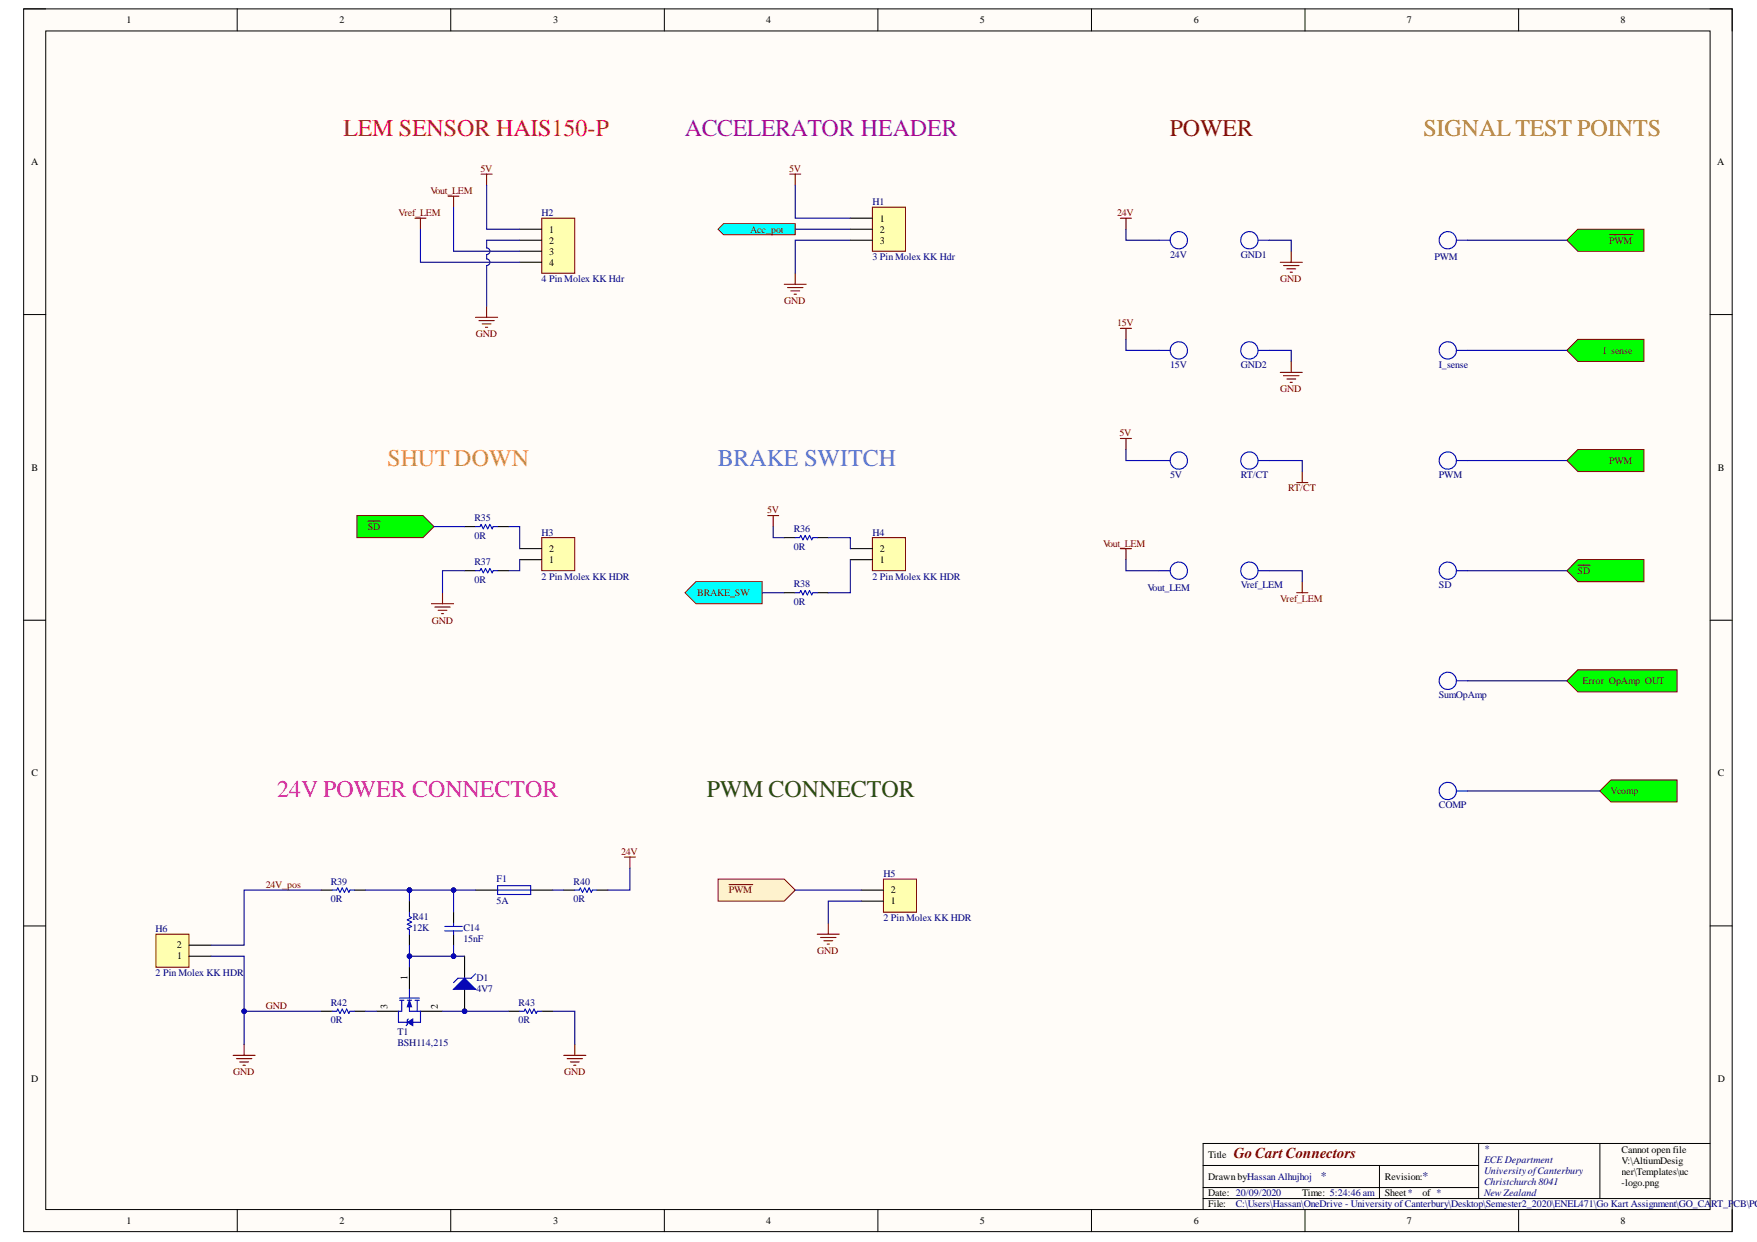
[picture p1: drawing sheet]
<svg xmlns="http://www.w3.org/2000/svg" width="297mm" height="210mm" viewBox="0 0 297 210" stroke-linecap="round" stroke-linejoin="round" font-family="sans-serif">
<defs><g id="words">
<text font-size="4.1" fill="#f00" x="58" y="23">LEM SENSOR HAIS150-P</text>
<text font-size="4.1" fill="#90f" x="115.8" y="23">ACCELERATOR HEADER</text>
<text font-size="4.1" fill="#c00" x="197.7" y="23">POWER</text>
<text font-size="4.1" fill="#bf9000" x="240.6" y="23">SIGNAL TEST POINTS</text>
<text font-size="4.1" fill="#f90" x="65.5" y="78.8">SHUT DOWN</text>
<text font-size="4.1" fill="#4a86e8" x="121.3" y="78.8">BRAKE SWITCH</text>
<text font-size="4.1" fill="#f0f" x="46.9" y="134.7">24V POWER CONNECTOR</text>
<text font-size="4.1" fill="#274e13" x="119.5" y="134.7">PWM CONNECTOR</text>
<text font-size="2.5" fill="#800000" x="208.6" y="195.7">Go Cart Connectors</text>
<g font-size="2" fill="#000080">
<text x="223.3" y="199.5">*</text>
<text x="240.5" y="199.5">*</text>
</g>
<g font-size="1.7">
<text x="21.4" y="3.9">1</text>
<text x="57.4" y="3.9">2</text>
<text x="93.5" y="3.9">3</text>
<text x="129.5" y="3.9">4</text>
<text x="165.7" y="3.9">5</text>
<text x="201.8" y="3.9">6</text>
<text x="237.9" y="3.9">7</text>
<text x="274" y="3.9">8</text>
<text x="5.2" y="27.9">A</text>
<text x="290.3" y="27.9">A</text>
<text x="92.8" y="39.3">1</text>
<text x="92.8" y="41.2">2</text>
<text x="148.8" y="37.4">1</text>
<text x="148.8" y="39.3">2</text>
<text x="148.8" y="41.2">3</text>
<text x="92.8" y="43">3</text>
<text x="92.8" y="44.9">4</text>
<text x="5.3" y="79.5">B</text>
<text x="290.4" y="79.5">B</text>
<text x="92.8" y="95.2">1</text>
<text x="92.8" y="93.3">2</text>
<text x="148.8" y="95.2">1</text>
<text x="148.8" y="93.3">2</text>
<text x="5.3" y="131.2">C</text>
<text x="290.4" y="131.2">C</text>
<text x="150.6" y="152.8">1</text>
<text x="150.6" y="151">2</text>
<text x="29.9" y="160.3">2</text>
<text x="30" y="162.1">1</text>
<text x="68.9" y="165.7" transform="rotate(-90 68.9 165.7)">1</text>
<text x="65.5" y="170.5" transform="rotate(-90 65.5 170.5)">3</text>
<text x="74" y="170.5" transform="rotate(-90 74 170.5)">2</text>
<text x="5.2" y="182.8">D</text>
<text x="290.4" y="182.8">D</text>
<text x="204.3" y="195.7">Title</text>
<text x="274.2" y="194.9">Cannot open file</text>
<text x="274.2" y="196.8">V:\AltiumDesig</text>
<text x="204.3" y="199.4">Drawn by:Hassan Alhujhoj</text>
<text x="204.3" y="202.2">Date: 20/09/2020</text>
<text x="220.2" y="202.2">Time: 5:24:46 am</text>
<text x="234.1" y="199.4">Revision:</text>
<text x="234.1" y="202.2">Sheet*</text>
<text x="240.5" y="202.2">of *</text>
<text x="274.2" y="198.7">ner\Templates\uc</text>
<text x="274.2" y="200.5">-logo.png</text>
<text x="21.4" y="206.9">1</text>
<text x="57.4" y="206.9">2</text>
<text x="93.5" y="206.9">3</text>
<text x="129.5" y="206.9">4</text>
<text x="165.7" y="206.9">5</text>
<text x="201.8" y="206.9">6</text>
<text x="204.3" y="204.1">File:</text>
<text x="237.9" y="206.9">7</text>
<text x="274" y="206.9">8</text>
</g>
<g font-size="1.7" fill="#800000">
<text x="81.2" y="29.1">5V</text>
<text x="133.4" y="29.1">5V</text>
<text x="72.8" y="32.8">Vout_LEM</text>
<text x="67.4" y="36.5">Vref_LEM</text>
<text x="126.8" y="39.3">Acc_pot</text>
<text x="188.9" y="36.5">24V</text>
<text x="272" y="41.2">PWM</text>
<text x="216.4" y="47.7">GND</text>
<text x="132.6" y="51.4">GND</text>
<text x="80.5" y="57">GND</text>
<text x="188.9" y="55.1">15V</text>
<text x="271" y="59.8">I_sense</text>
<text x="216.4" y="66.3">GND</text>
<text x="189.3" y="73.7">5V</text>
<text x="217.8" y="83">RT/CT</text>
<text x="272" y="78.4">PWM</text>
<text x="62.2" y="89.6">SD</text>
<text x="129.7" y="86.7">5V</text>
<text x="186.5" y="92.4">Vout_LEM</text>
<text x="117.9" y="100.8">BRAKE_SW</text>
<text x="216.4" y="101.7">Vref_LEM</text>
<text x="266.7" y="97">SD</text>
<text x="73" y="105.4">GND</text>
<text x="267.6" y="115.6">Error_OpAmp_OUT</text>
<text x="272.3" y="134.2">Vcomp</text>
<text x="105" y="144.5">24V</text>
<text x="44.9" y="150">24V_pos</text>
<text x="123.2" y="151">PWM</text>
<text x="138.2" y="161.2">GND</text>
<text x="44.9" y="170.6">GND</text>
<text x="39.4" y="181.7">GND</text>
<text x="95.4" y="181.7">GND</text>
</g>
<g font-size="1.7" fill="#000080">
<text x="147.5" y="34.7">H1</text>
<text x="91.6" y="36.5">H2</text>
<text x="91.6" y="47.7">4 Pin Molex KK Hdr</text>
<text x="147.5" y="44">3 Pin Molex KK Hdr</text>
<text x="197.8" y="43.5">24V</text>
<text x="209.8" y="43.5">GND1</text>
<text x="242.5" y="44">PWM</text>
<text x="197.8" y="62.1">15V</text>
<text x="209.8" y="62.1">GND2</text>
<text x="243.3" y="62.1">I_sense</text>
<text x="197.8" y="80.8">5V</text>
<text x="209.8" y="80.8">RT/CT</text>
<text x="243.3" y="80.8">PWM</text>
<text x="80.2" y="88.1">R35</text>
<text x="134.2" y="89.9">R36</text>
<text x="80.2" y="95.5">R37</text>
<text x="80.2" y="91">0R</text>
<text x="91.6" y="90.5">H3</text>
<text x="134.2" y="92.9">0R</text>
<text x="147.5" y="90.5">H4</text>
<text x="80.2" y="98.5">0R</text>
<text x="91.6" y="98">2 Pin Molex KK HDR</text>
<text x="134.2" y="99.2">R38</text>
<text x="147.5" y="98">2 Pin Molex KK HDR</text>
<text x="194" y="99.8">Vout_LEM</text>
<text x="209.8" y="99.4">Vref_LEM</text>
<text x="243.3" y="99.4">SD</text>
<text x="134.2" y="102.2">0R</text>
<text x="243.3" y="118">SumOpAmp</text>
<text x="243.3" y="136.6">COMP</text>
<text x="55.9" y="149.5">R39</text>
<text x="83.9" y="149.1">F1</text>
<text x="97" y="149.5">R40</text>
<text x="149.3" y="148.2">H5</text>
<text x="55.9" y="152.5">0R</text>
<text x="69.7" y="155.5">R41</text>
<text x="83.9" y="152.8">5A</text>
<text x="97" y="152.5">0R</text>
<text x="149.3" y="155.6">2 Pin Molex KK HDR</text>
<text x="26.3" y="157.5">H6</text>
<text x="69.7" y="157.3">12K</text>
<text x="78.4" y="159.2">15nF</text>
<text x="78.4" y="157.3">C14</text>
<text x="26.3" y="164.9">2 Pin Molex KK HDR</text>
<text x="80.6" y="165.9">D1</text>
<text x="80.6" y="167.7">4V7</text>
<text x="55.9" y="173">0R</text>
<text x="55.9" y="170">R42</text>
<text x="87.7" y="173">0R</text>
<text x="87.7" y="170">R43</text>
<text x="67.2" y="176.8">BSH114,215</text>
<text x="67.2" y="175">T1</text>
<text x="250.9" y="194.8">*</text>
<text x="250.9" y="196.6">ECE Department</text>
<text x="250.9" y="198.5">UniversityofCanterbury</text>
<text x="250.9" y="200.3">Christchurch 8041</text>
<text x="250.9" y="202.2">New Zealand</text>
<text x="208.9" y="204.1">C:\Users\Hassan\OneDrive - University of Canterbury\Desktop\Semester2_2020\ENEL471\Go Kart Assignment\GO_CA</text>
<text x="289.3" y="204.1">RT_PCB\PCB</text>
</g>
</g></defs>
<path d="M4 1.5h288.8v206.7h-288.8z" fill-rule="evenodd" fill="#fffcf8"/>
<path d="M4 1.5h288.8v206.7h-288.8z" fill="none" stroke="#000" stroke-width=".17"/>
<path d="M7.7 5.2h281.4v199.2h-281.4z" fill-rule="evenodd" fill="#fffcf8"/>
<g fill="none" stroke="#000" stroke-width=".17">
<path d="M4 1.5h3.7M7.7 5.2h281.4v199.2h-281.4zM40.1 1.5v3.7M76.2 1.5v3.7M112.3 1.5v3.7M148.4 1.5v3.7M184.5 1.5v3.7M220.6 1.5v3.7M256.7 1.5v3.7M289.1 1.5h3.7v3.7M4 53.2h3.7M289.1 53.2h3.7"/>
<path d="M4 104.8h3.7M289.1 104.8h3.7M4 156.5h3.7M289.1 156.5h3.7M203.4 197h46.6M233.2 197v5.6M250 193.3v9.3M270.5 193.3v9.3M289.1 193.3h-85.7v11.1M40.1 204.4v3.8M76.2 204.4v3.8M112.3 204.4v3.8"/>
<path d="M148.4 204.4v3.8M184.5 204.4v3.8M203.4 202.6h85.7M203.4 200.7h46.6M220.6 204.4v3.8M256.7 204.4v3.8M292.8 204.4v3.8"/>
</g>
<path d="M147.5 35h5.6v7.5h-5.6z" fill-rule="evenodd" fill="#ffffb0"/>
<path d="M147.5 35h5.6v7.5h-5.6z" fill="none" stroke="#800000" stroke-width=".17"/>
<path d="M143.8 36.9h3.7M143.8 38.7h3.7M143.8 40.6h3.7" fill="none" stroke="#000" stroke-width=".19"/>
<path d="M91.6 36.9h5.6v9.3h-5.6z" fill-rule="evenodd" fill="#ffffb0"/>
<path d="M91.6 36.9h5.6v9.3h-5.6z" fill="none" stroke="#800000" stroke-width=".17"/>
<path d="M87.9 38.7h3.7M87.9 40.6h3.7M87.9 42.5h3.7M87.9 44.3h3.7" fill="none" stroke="#000" stroke-width=".19"/>
<path d="M91.6 90.9h5.6v5.5h-5.6z" fill-rule="evenodd" fill="#ffffb0"/>
<path d="M91.6 90.9h5.6v5.5h-5.6z" fill="none" stroke="#800000" stroke-width=".17"/>
<path d="M87.9 94.6h3.7M87.9 92.7h3.7" fill="none" stroke="#000" stroke-width=".19"/>
<path d="M149.4 148.6h5.5v5.6h-5.5z" fill-rule="evenodd" fill="#ffffb0"/>
<path d="M149.4 148.6h5.5v5.6h-5.5z" fill="none" stroke="#800000" stroke-width=".17"/>
<path d="M145.6 152.3h3.8M145.6 150.4h3.8" fill="none" stroke="#000" stroke-width=".19"/>
<path d="M147.5 90.9h5.6v5.5h-5.6z" fill-rule="evenodd" fill="#ffffb0"/>
<path d="M147.5 90.9h5.6v5.5h-5.6z" fill="none" stroke="#800000" stroke-width=".17"/>
<path d="M143.8 94.6h3.7M143.8 92.7h3.7" fill="none" stroke="#000" stroke-width=".19"/>
<path d="M26.4 157.9h5.6v5.6h-5.6z" fill-rule="evenodd" fill="#ffffb0"/>
<path d="M26.4 157.9h5.6v5.6h-5.6z" fill="none" stroke="#800000" stroke-width=".17"/>
<path d="M32 159.7h3.7M32 161.6h3.7" fill="none" stroke="#000" stroke-width=".19"/>
<path d="M81.3 29.4h1.9M82.3 29.4v1.9M80.4 53.6h3.7M81 54.2h2.6M81.5 54.7h1.5M82.1 55.3h.4M82.3 51.8v1.8M95.3 178.4h3.7M95.9 178.9h2.6M96.4 179.5h1.5M97.2 176.5v1.9M97 180h.4" fill="none" stroke="#800000" stroke-width=".19"/>
<path d="M122.3 37.8h12.1v1.9h-12.1l-.9-1z" fill-rule="evenodd" fill="#0ff"/>
<path d="M122.3 37.8h12.1v1.9h-12.1l-.9-1z" fill="none" stroke="#800000" stroke-width=".17"/>
<path d="M133.5 29.4h1.9M134.4 29.4v1.9M132.6 48h3.7M133.1 48.6h2.6M133.7 49.2h1.5M134.3 49.7h.3M134.4 46.2v1.8" fill="none" stroke="#800000" stroke-width=".19"/>
<path d="M121.4 148.6h11.2l1.8 1.8-1.8 1.9h-11.2z" fill-rule="evenodd" fill="#fff2cc"/>
<path d="M121.4 148.6h11.2l1.8 1.8-1.8 1.9h-11.2z" fill="none" stroke="#800000" stroke-width=".17"/>
<g fill="none" stroke="#800000" stroke-width=".19">
<path d="M70.2 36.9h1.8M71.1 36.9v1.8M75.7 33.2h1.9M76.7 33.2v1.8M189.4 36.9h1.9M190.4 36.9v1.8M189.4 55.5h1.9M190.4 55.5v1.9M216.4 44.3h3.8M217 44.9h2.6M217.6 45.4h1.4M218.1 46h.4"/>
<path d="M218.3 42.5v1.8M189.4 74.1h1.9M190.4 74.1v1.9M216.4 62.9h3.8M217 63.5h2.6M217.6 64.1h1.4M218.1 64.6h.4M218.3 61.1v1.8M189.4 92.7h1.9M190.4 92.7v1.9M220.2 98.3v1.9M219.2 100.2h1.9"/>
<path d="M105.6 144.8h1.8M106.5 144.8v1.9M123.3 149.5h3.9M138.2 157.9h3.7M138.7 158.4h2.6M139.3 159h1.5M139.8 159.6h.4M140 156v1.9"/>
</g>
<g fill="none" stroke="#00f" stroke-width=".19">
<path d="M209.9 39.9a1.47 1.47 0 0 1 2.5-.2 1.47 1.47 0 0 1-.8 2.3 1.47 1.47 0 0 1-1.8-1.6l.1-.5M243.5 39.9a1.47 1.47 0 0 1 2.4-.2 1.47 1.47 0 0 1-.8 2.3 1.47 1.47 0 0 1-1.8-1.6l.2-.5M195.9 40.6h1.9M195.9 59.2h1.9M200.6 41.3a1.47 1.47 0 0 0-1.2-2.2 1.47 1.47 0 0 0-1.5 2 1.47 1.47 0 0 0 2.4 .6l.3-.4M200.6 59.9a1.47 1.47 0 0 0-1.2-2.1 1.47 1.47 0 0 0-1.5 1.9 1.47 1.47 0 0 0 2.4 .6l.3-.4M209.9 58.5a1.47 1.47 0 0 1 2.5-.2 1.47 1.47 0 0 1-.8 2.3 1.47 1.47 0 0 1-1.8-1.6l.1-.4M212.7 40.6h1.9M212.7 59.2h1.9M243.5 58.5a1.47 1.47 0 0 1 2.4-.2 1.47 1.47 0 0 1-.8 2.3 1.47 1.47 0 0 1-1.8-1.6l.2-.4M246.3 40.6h1.8M246.3 59.2h1.8"/>
<path d="M195.9 77.8h1.9M200.6 78.5a1.47 1.47 0 0 0-1.2-2.1 1.47 1.47 0 0 0-1.5 2 1.47 1.47 0 0 0 2.4 .5l.3-.4M209.9 77.1a1.47 1.47 0 0 1 2.5-.2 1.47 1.47 0 0 1-.8 2.3 1.47 1.47 0 0 1-1.8-1.6l.1-.4M212.7 77.8h1.9M243.5 77.1a1.47 1.47 0 0 1 2.4-.2 1.47 1.47 0 0 1-.8 2.4 1.47 1.47 0 0 1-1.8-1.7l.2-.4M246.3 77.8h1.8M195.9 96.5h1.9M200.6 97.1a1.46 1.46 0 0 0-1.2-2.1 1.46 1.46 0 0 0-1.5 1.9 1.46 1.46 0 0 0 2.4 .6l.3-.4M209.9 95.7a1.47 1.47 0 0 1 2.5-.2 1.47 1.47 0 0 1-.8 2.4 1.47 1.47 0 0 1-1.8-1.7l.1-.4M212.7 96.5h1.9M84.1 149.7h5.6v1.5h-5.6zM84.1 150.4h5.6"/>
</g>
<path d="M80.4 150.4h3.7M89.7 150.4h3.7" fill="none" stroke="#000" stroke-width=".19"/>
<circle cx="78.5" cy="170.9" r=".37" fill="#000080"/>
<circle cx="78.5" cy="170.9" r=".37" fill="none" stroke="#000080" stroke-width=".17"/>
<path d="M78.5 167.2v3.7" fill="none" stroke="#000" stroke-width=".19"/>
<circle cx="78.5" cy="170.9" r=".37" fill="#000080"/>
<circle cx="78.5" cy="170.9" r=".37" fill="none" stroke="#000080" stroke-width=".17"/>
<path d="M78.5 161.6v3.7" fill="none" stroke="#000" stroke-width=".19"/>
<path d="M78.5 165.3l1.9 1.9h-3.7z" fill="#00f"/>
<g fill="none" stroke="#00f" stroke-width=".19">
<path d="M69.2 154.2v.7l.4 .2-.7 .4 .7 .3-.7 .4 .7 .4-.7 .4 .3 .1v.8M75.2 156.6h3M75.2 157.3h3M76.7 156v.6M76.7 157.3v.6M67.5 168.7h3.4M67.5 169h.8M67.9 169v1.9M68.9 169h.7M69.2 167.2v1.5M69.2 169v1.9h1.9M70.2 169h.7"/>
<path d="M70.5 169v1.9M78.5 165.3l1.9 1.9h-3.7zM80.4 164.6l-.7 .7h-2.3l-.7 .8"/>
</g>
<path d="M69.2 152.3v1.9M69.2 157.9v1.8M76.7 154.2v1.8M76.7 157.9v1.8M63.6 170.9h3.8M69.2 163.5v3.7M71.1 170.9h3.7" fill="none" stroke="#000" stroke-width=".19"/>
<path d="M69.2 169l.4 1.2h-.7z" fill="#00f"/>
<path d="M69.2 169l.4 1.2h-.7z" fill="none" stroke="#00f" stroke-width=".17"/>
<path d="M67.9 170.9h-.5v1.9h1.5M71.1 170.9v1.9h-1.3" fill="none" stroke="#00f" stroke-width=".19"/>
<path d="M68.9 172.8l.9-.6v1.1z" fill="#00f"/>
<path d="M68.9 172.8l.9-.6v1.1z" fill="none" stroke="#00f" stroke-width=".17"/>
<path d="M69 172.2l-.1 .2v.7l-.2 .2" fill="none" stroke="#00f" stroke-width=".19"/>
<path d="M264.9 40.6l1.9-1.9h11.1v3.8h-11.1z" fill-rule="evenodd" fill="#0f0"/>
<path d="M264.9 40.6l1.9-1.9h11.1v3.8h-11.1z" fill="none" stroke="#800000" stroke-width=".17"/>
<path d="M272.1 39.7h4" fill="none" stroke="#800000" stroke-width=".19"/>
<path d="M264.9 59.2l1.9-1.8h11.1v3.7h-11.1z" fill-rule="evenodd" fill="#0f0"/>
<path d="M264.9 59.2l1.9-1.8h11.1v3.7h-11.1z" fill="none" stroke="#800000" stroke-width=".17"/>
<path d="M264.9 77.8l1.9-1.8h11.1v3.7h-11.1z" fill-rule="evenodd" fill="#0f0"/>
<path d="M264.9 77.8l1.9-1.8h11.1v3.7h-11.1z" fill="none" stroke="#800000" stroke-width=".17"/>
<path d="M220.2 79.7v1.9M129.8 87.1h1.8M130.7 87.1v1.9M219.2 81.6h1.9M72.9 102h3.8M73.5 102.6h2.6M74.1 103.1h1.5M74.6 103.7h.4M74.8 100.2v1.8" fill="none" stroke="#800000" stroke-width=".19"/>
<g fill="none" stroke="#000" stroke-width=".19">
<path d="M78.5 96.4h1.9M78.5 89h1.9M84.1 96.4h1.9M84.1 89h1.9M132.6 90.9h1.8M138.2 90.9h1.8M132.6 100.2h1.8M138.2 100.2h1.8M54.3 150.4h1.9M59.9 150.4h1.9M95.3 150.4h1.9M100.9 150.4h1.9"/>
<path d="M54.3 170.9h1.9M59.9 170.9h1.9M86 170.9h1.9M91.6 170.9h1.8"/>
</g>
<path d="M80.4 96.4h.7l.2-.3 .4 .7 .4-.7 .4 .7 .3-.7 .4 .7 .2-.4h.7M80.4 89h.7l.2-.4 .4 .8 .4-.8 .4 .8 .3-.8 .4 .8 .2-.4h.7M134.4 90.9h.8l.2-.4 .3 .7 .4-.7 .4 .7 .4-.7 .3 .7 .2-.3h.8M134.4 100.2h.8l.2-.4 .3 .7 .4-.7 .4 .7 .4-.7 .3 .7 .2-.3h.8M56.2 150.4h.7l.2-.3 .4 .7 .4-.7 .3 .7 .4-.7 .4 .7 .2-.4h.7M97.2 150.4h.7l.2-.3 .4 .7 .4-.7 .3 .7 .4-.7 .4 .7 .2-.4h.7M56.2 170.9h.7l.2-.4 .4 .8 .4-.8 .3 .8 .4-.8 .4 .8 .2-.4h.7M87.9 170.9h.7l.2-.4 .4 .8 .3-.8 .4 .8 .4-.8 .3 .8 .2-.4h.8" fill="none" stroke="#00f" stroke-width=".19"/>
<path d="M117.7 98.3h11.2v3.7h-11.2l-1.9-1.8z" fill-rule="evenodd" fill="#0ff"/>
<path d="M117.7 98.3h11.2v3.7h-11.2l-1.9-1.8z" fill="none" stroke="#800000" stroke-width=".17"/>
<path d="M60.3 87.1h11.2l1.9 1.9-1.9 1.9h-11.2z" fill-rule="evenodd" fill="#0f0"/>
<path d="M60.3 87.1h11.2l1.9 1.9-1.9 1.9h-11.2z" fill="none" stroke="#800000" stroke-width=".17"/>
<path d="M62.2 88.1h2.1" fill="none" stroke="#800000" stroke-width=".19"/>
<path d="M243.5 95.7a1.47 1.47 0 0 1 2.4-.1 1.47 1.47 0 0 1-.8 2.3 1.47 1.47 0 0 1-1.8-1.7l.2-.4M246.3 96.5h1.8" fill="none" stroke="#00f" stroke-width=".19"/>
<path d="M266.8 94.6h11.1v3.7h-11.1l-1.9-1.8z" fill-rule="evenodd" fill="#0f0"/>
<path d="M266.8 94.6h11.1v3.7h-11.1l-1.9-1.8z" fill="none" stroke="#800000" stroke-width=".17"/>
<path d="M266.8 95.5h2M39.4 178.4h3.7M40 178.9h2.6M40.5 179.5h1.5M41.3 176.5v1.9M41.1 180h.4" fill="none" stroke="#800000" stroke-width=".19"/>
<path d="M264.9 115.1l1.9-1.9h16.7v3.7h-16.7z" fill-rule="evenodd" fill="#0f0"/>
<path d="M264.9 115.1l1.9-1.9h16.7v3.7h-16.7z" fill="none" stroke="#800000" stroke-width=".17"/>
<path d="M243.5 114.4a1.46 1.46 0 0 1 2.4-.2 1.46 1.46 0 0 1-.8 2.3 1.46 1.46 0 0 1-1.8-1.6l.2-.5M246.3 115.1h1.8M243.5 133a1.47 1.47 0 0 1 2.4-.2 1.47 1.47 0 0 1-.8 2.3 1.47 1.47 0 0 1-1.8-1.6l.2-.5M246.3 133.7h1.8" fill="none" stroke="#00f" stroke-width=".19"/>
<path d="M270.5 133.7l1.8-1.9h11.2v3.7h-11.2z" fill-rule="evenodd" fill="#0f0"/>
<path d="M270.5 133.7l1.8-1.9h11.2v3.7h-11.2z" fill="none" stroke="#800000" stroke-width=".17"/>
<path d="M76.7 150.4v3.8" fill="none" stroke="#000080" stroke-width=".19"/>
<circle cx="76.7" cy="150.4" r=".37" fill="#000080"/>
<circle cx="76.7" cy="150.4" r=".37" fill="none" stroke="#000080" stroke-width=".17"/>
<path d="M35.7 161.6h5.6v9.3h13" fill="none" stroke="#000080" stroke-width=".19"/>
<circle cx="41.3" cy="170.9" r=".37" fill="#000080"/>
<circle cx="41.3" cy="170.9" r=".37" fill="none" stroke="#000080" stroke-width=".17"/>
<path d="M54.3 150.4h-13v9.3h-5.6M61.8 150.4h7.4M61.8 170.9h1.8" fill="none" stroke="#000080" stroke-width=".19"/>
<circle cx="69.2" cy="150.4" r=".37" fill="#000080"/>
<circle cx="69.2" cy="150.4" r=".37" fill="none" stroke="#000080" stroke-width=".17"/>
<path d="M69.2 159.7v1.9h7.5" fill="none" stroke="#000080" stroke-width=".19"/>
<circle cx="69.2" cy="161.6" r=".37" fill="#000080"/>
<circle cx="69.2" cy="161.6" r=".37" fill="none" stroke="#000080" stroke-width=".17"/>
<circle cx="76.7" cy="161.6" r=".37" fill="#000080"/>
<circle cx="76.7" cy="161.6" r=".37" fill="none" stroke="#000080" stroke-width=".17"/>
<path d="M69.2 150.4h11.2" fill="none" stroke="#000080" stroke-width=".19"/>
<circle cx="69.2" cy="150.4" r=".37" fill="#000080"/>
<circle cx="69.2" cy="150.4" r=".37" fill="none" stroke="#000080" stroke-width=".17"/>
<circle cx="76.7" cy="150.4" r=".37" fill="#000080"/>
<circle cx="76.7" cy="150.4" r=".37" fill="none" stroke="#000080" stroke-width=".17"/>
<path d="M71.1 38.7v5.6h16.8M73.4 89h5.1M74.8 170.9h11.2" fill="none" stroke="#000080" stroke-width=".19"/>
<circle cx="78.5" cy="170.9" r=".37" fill="#000080"/>
<circle cx="78.5" cy="170.9" r=".37" fill="none" stroke="#000080" stroke-width=".17"/>
<path d="M78.5 96.4h-3.7v3.8M76.7 161.6h1.8" fill="none" stroke="#000080" stroke-width=".19"/>
<circle cx="76.7" cy="161.6" r=".37" fill="#000080"/>
<circle cx="76.7" cy="161.6" r=".37" fill="none" stroke="#000080" stroke-width=".17"/>
<g fill="none" stroke="#000080" stroke-width=".19">
<path d="M76.7 35v7.5h11.2M82.3 31.3v7.4h5.6M134.4 31.3v5.6h9.4M134.4 38.7h9.4M190.4 38.7v1.9h5.5M87.9 40.6h-5.6v1.3a.56 .56 0 0 1 .5 .6 .56 .56 0 0 1-.5 .5v.8a.56 .56 0 0 1 .5 .5 .56 .56 0 0 1-.5 .6v6.9M143.8 40.6h-9.4v5.6M190.4 57.4v1.8h5.5M214.6 59.2h3.7v1.9M214.6 40.6h3.7v1.9M248.1 59.2h16.8M248.1 40.6h16.8"/>
<path d="M190.4 76v1.8h5.5M214.6 77.8h5.6v1.9M248.1 77.8h16.8M86 89h1.9v3.7M87.9 94.6v1.8h-1.9M130.7 89v1.9h1.9M140 90.9h3.8v1.8M143.8 94.6v5.6h-3.8M190.4 94.6v1.9h5.5M214.6 96.5h5.6v1.8M248.1 96.5h16.8M128.9 100.2h3.7"/>
<path d="M248.1 115.1h16.8M248.1 133.7h22.4M93.4 150.4h1.9M106.5 146.7v3.7h-3.7M134.4 150.4h11.2M145.6 152.3h-5.6v3.7M41.3 170.9v5.6M93.4 170.9h3.8v5.6"/>
</g>
<circle cx="41.3" cy="170.9" r=".37" fill="#000080"/>
<circle cx="41.3" cy="170.9" r=".37" fill="none" stroke="#000080" stroke-width=".17"/>
<path d="M69.2 161.6v1.9" fill="none" stroke="#000080" stroke-width=".19"/>
<circle cx="69.2" cy="161.6" r=".37" fill="#000080"/>
<circle cx="69.2" cy="161.6" r=".37" fill="none" stroke="#000080" stroke-width=".17"/>
<path d="M69.2 150.4v1.9" fill="none" stroke="#000080" stroke-width=".19"/>
<circle cx="69.2" cy="150.4" r=".37" fill="#000080"/>
<circle cx="69.2" cy="150.4" r=".37" fill="none" stroke="#000080" stroke-width=".17"/>
<path d="M76.7 159.7v1.9" fill="none" stroke="#000080" stroke-width=".19"/>
<circle cx="76.7" cy="161.6" r=".37" fill="#000080"/>
<circle cx="76.7" cy="161.6" r=".37" fill="none" stroke="#000080" stroke-width=".17"/>
<use href="#words"/>
</svg>
